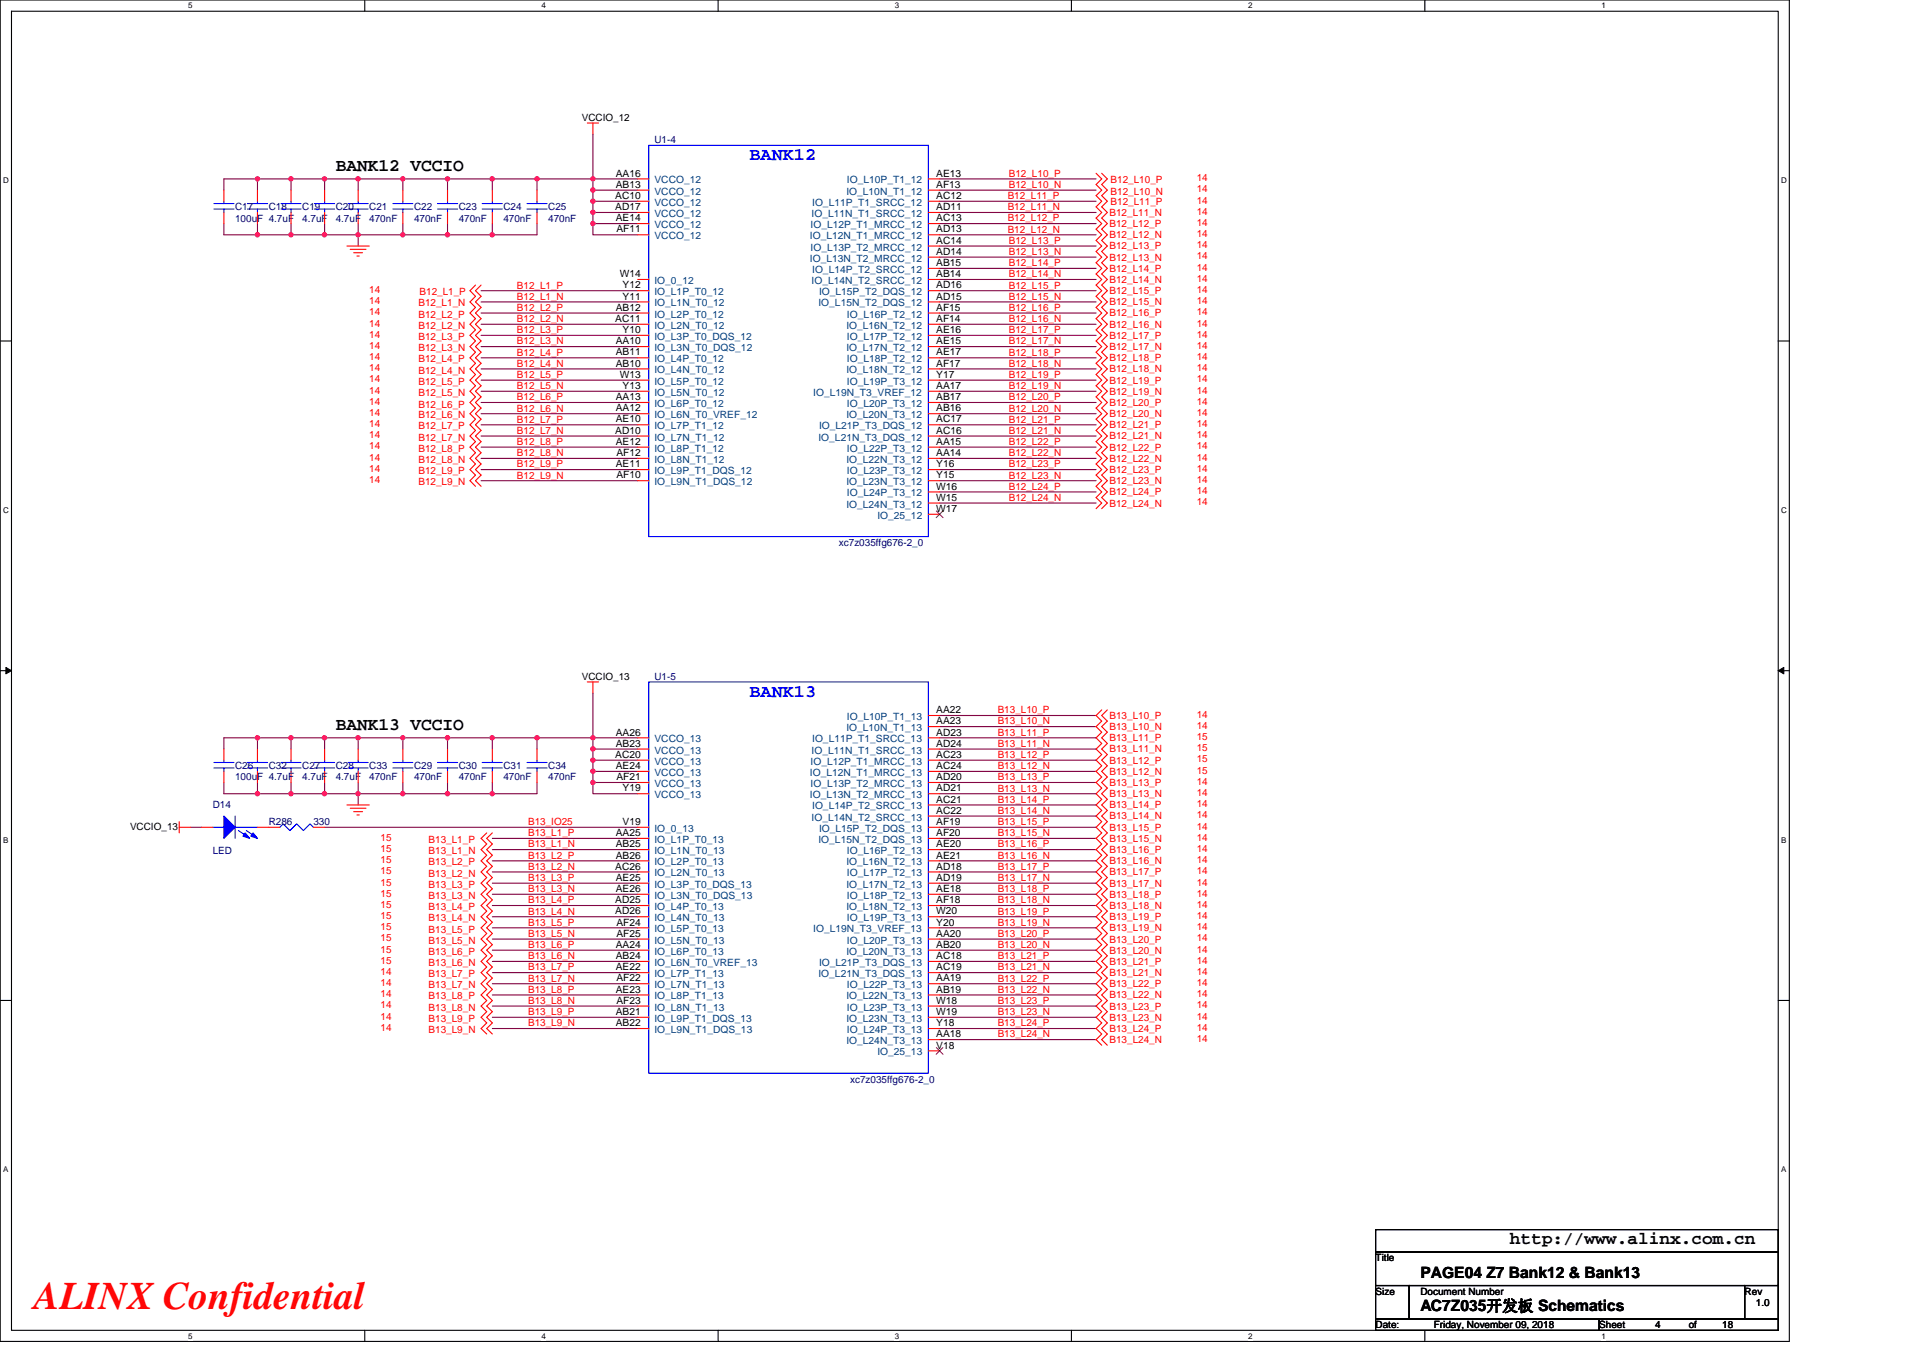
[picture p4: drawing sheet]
<svg xmlns="http://www.w3.org/2000/svg" width="297mm" height="210mm" viewBox="0 0 297 210" stroke-linecap="round" stroke-linejoin="round" font-family="sans-serif">
<defs><g id="words">
<text font-size="6" fill="#f00" x="5.2" y="202.3">ALINX Confidential</text>
<g font-size="2.8">
<text x="51.9" y="26.5">BANK12 VCCIO</text>
<text x="51.9" y="112.8">BANK13 VCCIO</text>
<text x="233.2" y="192.3">http://www.alinx.com.cn</text>
</g>
<g font-size="2.8" fill="#00f">
<text x="115.8" y="24.7">BANK12</text>
<text x="115.8" y="107.7">BANK13</text>
</g>
<g font-size="2.4">
<text x="219.4" y="197.4">PAGE04 Z7 Bank12 &amp; Bank13</text>
<text x="219.4" y="202.6">AC7Z035开发板 Schematics</text>
</g>
<g font-size="1.5">
<text x="89.9" y="18.7">VCCIO_12</text>
<text x="95.1" y="27.3">AA16</text>
<text x="95.1" y="29">AB13</text>
<text x="144.6" y="29">AF13</text>
<text x="144.6" y="27.3">AE13</text>
<text x="95" y="30.7">AC10</text>
<text x="95" y="32.5">AD17</text>
<text x="95.1" y="34.2">AE14</text>
<text x="95.2" y="35.9">AF11</text>
<text x="144.6" y="34.2">AC13</text>
<text x="144.6" y="30.7">AC12</text>
<text x="144.6" y="32.5">AD11</text>
<text x="144.6" y="35.9">AD13</text>
<text x="144.6" y="37.7">AC14</text>
<text x="144.6" y="41.1">AB15</text>
<text x="144.6" y="39.4">AD14</text>
<text x="95.7" y="42.8">W14</text>
<text x="96.2" y="44.6">Y12</text>
<text x="96.2" y="46.3">Y11</text>
<text x="144.6" y="42.8">AB14</text>
<text x="144.6" y="44.6">AD16</text>
<text x="144.6" y="46.3">AD15</text>
<text x="95" y="49.7">AC11</text>
<text x="95.1" y="48">AB12</text>
<text x="95.1" y="53.2">AA10</text>
<text x="96.2" y="51.5">Y10</text>
<text x="144.6" y="49.7">AF14</text>
<text x="144.6" y="53.2">AE15</text>
<text x="144.6" y="48">AF15</text>
<text x="144.6" y="51.5">AE16</text>
<text x="95.1" y="54.9">AB11</text>
<text x="95.1" y="56.6">AB10</text>
<text x="95.7" y="58.4">W13</text>
<text x="144.6" y="56.6">AF17</text>
<text x="144.6" y="54.9">AE17</text>
<text x="144.6" y="58.4">Y17</text>
<text x="95.1" y="61.8">AA13</text>
<text x="95.1" y="63.6">AA12</text>
<text x="95.1" y="65.3">AE10</text>
<text x="96.2" y="60.1">Y13</text>
<text x="144.6" y="63.6">AB16</text>
<text x="144.6" y="60.1">AA17</text>
<text x="144.6" y="61.8">AB17</text>
<text x="144.6" y="65.3">AC17</text>
<text x="95" y="67">AD10</text>
<text x="95.1" y="68.7">AE12</text>
<text x="95.2" y="70.5">AF12</text>
<text x="144.6" y="70.5">AA14</text>
<text x="144.6" y="68.7">AA15</text>
<text x="144.6" y="67">AC16</text>
<text x="95.1" y="72.2">AE11</text>
<text x="95.2" y="73.9">AF10</text>
<text x="144.6" y="73.9">Y15</text>
<text x="144.6" y="77.4">W15</text>
<text x="144.6" y="72.2">Y16</text>
<text x="144.6" y="75.6">W16</text>
<text x="144.6" y="79.1">W17</text>
<text x="89.9" y="105">VCCIO_13</text>
<text x="95.1" y="113.6">AA26</text>
<text x="144.6" y="113.6">AD23</text>
<text x="144.6" y="111.9">AA23</text>
<text x="144.6" y="110.2">AA22</text>
<text x="95" y="117.1">AC20</text>
<text x="95.1" y="115.4">AB23</text>
<text x="95.1" y="118.8">AE24</text>
<text x="144.6" y="117.1">AC23</text>
<text x="144.6" y="115.4">AD24</text>
<text x="144.6" y="118.8">AC24</text>
<text x="95.2" y="120.5">AF21</text>
<text x="96.2" y="122.3">Y19</text>
<text x="144.6" y="120.5">AD20</text>
<text x="144.6" y="124">AC21</text>
<text x="144.6" y="125.7">AC22</text>
<text x="144.6" y="122.3">AD21</text>
<text x="20.1" y="128.2">VCCIO_13</text>
<text x="95.1" y="129.2">AA25</text>
<text x="95.1" y="130.9">AB25</text>
<text x="96.2" y="127.5">V19</text>
<text x="144.6" y="130.9">AE20</text>
<text x="144.6" y="127.5">AF19</text>
<text x="144.6" y="129.2">AF20</text>
<text x="95" y="134.4">AC26</text>
<text x="95.1" y="132.7">AB26</text>
<text x="95.1" y="136.1">AE25</text>
<text x="95.1" y="137.8">AE26</text>
<text x="144.6" y="132.7">AE21</text>
<text x="144.6" y="136.1">AD19</text>
<text x="144.6" y="134.4">AD18</text>
<text x="144.6" y="137.8">AE18</text>
<text x="95" y="139.6">AD25</text>
<text x="95" y="141.3">AD26</text>
<text x="95.2" y="143">AF24</text>
<text x="144.6" y="139.6">AF18</text>
<text x="144.6" y="141.3">W20</text>
<text x="144.6" y="143">Y20</text>
<text x="95.1" y="146.5">AA24</text>
<text x="95.1" y="148.2">AB24</text>
<text x="95.1" y="149.9">AE22</text>
<text x="95.2" y="144.7">AF25</text>
<text x="144.6" y="146.5">AB20</text>
<text x="144.6" y="144.7">AA20</text>
<text x="144.6" y="148.2">AC18</text>
<text x="144.6" y="149.9">AC19</text>
<text x="95.1" y="153.4">AE23</text>
<text x="95.2" y="151.6">AF22</text>
<text x="95.2" y="155.1">AF23</text>
<text x="144.6" y="153.4">AB19</text>
<text x="144.6" y="151.6">AA19</text>
<text x="144.6" y="155.1">W18</text>
<text x="95.1" y="156.8">AB21</text>
<text x="95.1" y="158.6">AB22</text>
<text x="144.6" y="156.8">W19</text>
<text x="144.6" y="160.3">AA18</text>
<text x="144.6" y="158.6">Y18</text>
<text x="144.6" y="162">V18</text>
<text x="212.5" y="194.9">Title</text>
<text x="212.5" y="200">Size</text>
<text x="219.4" y="200">Document Number</text>
<text x="269.5" y="200">Rev</text>
<text x="271.2" y="201.8">1.0</text>
<text x="212.5" y="205.2">Date:</text>
<text x="221.5" y="205.2">Friday, November 09, 2018</text>
<text x="247" y="205.2">Sheet</text>
<text x="255.7" y="205.2">4</text>
<text x="260.9" y="205.2">of</text>
<text x="266" y="205.2">18</text>
</g>
<g font-size="1.5" fill="#000080">
<text x="101.1" y="22.1">U1-4</text>
<text x="36.3" y="32.5">C17</text>
<text x="36.3" y="34.2">100uF 4.7uF</text>
<text x="41.5" y="32.5">C18</text>
<text x="46.7" y="32.5">C19</text>
<text x="46.7" y="34.2">4.7uF</text>
<text x="51.9" y="32.5">C20</text>
<text x="51.9" y="34.2">4.7uF</text>
<text x="57" y="32.5">C21</text>
<text x="57" y="34.2">470nF</text>
<text x="64" y="32.5">C22</text>
<text x="64" y="34.2">470nF</text>
<text x="70.9" y="32.5">C23</text>
<text x="70.9" y="34.2">470nF</text>
<text x="77.8" y="32.5">C24</text>
<text x="77.8" y="34.2">470nF</text>
<text x="84.7" y="32.5">C25</text>
<text x="84.7" y="34.2">470nF</text>
<text x="129.6" y="84.3">xc7z035ffg676-2_0</text>
<text x="101.1" y="105">U1-5</text>
<text x="36.3" y="118.9">C26</text>
<text x="41.5" y="118.9">C32</text>
<text x="46.7" y="118.9">C27</text>
<text x="51.9" y="118.9">C28</text>
<text x="57" y="118.9">C33</text>
<text x="64" y="118.9">C29</text>
<text x="70.9" y="118.9">C30</text>
<text x="77.8" y="118.9">C31</text>
<text x="84.7" y="118.9">C34</text>
<text x="32.9" y="124.9">D14</text>
<text x="36.3" y="120.6">100uF 4.7uF</text>
<text x="46.7" y="120.6">4.7uF</text>
<text x="51.9" y="120.6">4.7uF</text>
<text x="57" y="120.6">470nF</text>
<text x="64" y="120.6">470nF</text>
<text x="70.9" y="120.6">470nF</text>
<text x="77.8" y="120.6">470nF</text>
<text x="84.7" y="120.6">470nF</text>
<text x="32.9" y="132">LED</text>
<text x="41.5" y="127.5">R286</text>
<text x="48.4" y="127.5">330</text>
<text x="131.3" y="167.4">xc7z035ffg676-2_0</text>
</g>
<g font-size="1.5" fill="#004080">
<text x="101.1" y="28.3">VCCO_12</text>
<text x="130.8" y="28.3">IO_L10P_T1_12</text>
<text x="101.1" y="30.1">VCCO_12</text>
<text x="101.1" y="31.8">VCCO_12</text>
<text x="101.1" y="33.5">VCCO_12</text>
<text x="101.1" y="35.2">VCCO_12</text>
<text x="125.2" y="35.2">IO_L12P_T1_MRCC_12</text>
<text x="125.4" y="33.5">IO_L11N_T1_SRCC_12</text>
<text x="125.5" y="31.8">IO_L11P_T1_SRCC_12</text>
<text x="130.7" y="30.1">IO_L10N_T1_12</text>
<text x="101.1" y="37">VCCO_12</text>
<text x="125.1" y="37">IO_L12N_T1_MRCC_12</text>
<text x="125.1" y="40.4">IO_L13N_T2_MRCC_12</text>
<text x="125.2" y="38.7">IO_L13P_T2_MRCC_12</text>
<text x="101.1" y="43.9">IO_0_12</text>
<text x="101.1" y="45.6">IO_L1P_T0_12</text>
<text x="101.1" y="47.3">IO_L1N_T0_12</text>
<text x="125.4" y="43.9">IO_L14N_T2_SRCC_12</text>
<text x="125.5" y="42.2">IO_L14P_T2_SRCC_12</text>
<text x="126.4" y="47.3">IO_L15N_T2_DQS_12</text>
<text x="126.5" y="45.6">IO_L15P_T2_DQS_12</text>
<text x="101.1" y="49.1">IO_L2P_T0_12</text>
<text x="101.1" y="50.8">IO_L2N_T0_12</text>
<text x="101.1" y="52.5">IO_L3P_T0_DQS_12</text>
<text x="130.7" y="50.8">IO_L16N_T2_12</text>
<text x="130.8" y="49.1">IO_L16P_T2_12</text>
<text x="130.8" y="52.5">IO_L17P_T2_12</text>
<text x="101.1" y="54.3">IO_L3N_T0_DQS_12</text>
<text x="101.1" y="56">IO_L4P_T0_12</text>
<text x="101.1" y="57.7">IO_L4N_T0_12</text>
<text x="101.1" y="59.4">IO_L5P_T0_12</text>
<text x="130.7" y="54.3">IO_L17N_T2_12</text>
<text x="130.7" y="57.7">IO_L18N_T2_12</text>
<text x="130.8" y="56">IO_L18P_T2_12</text>
<text x="130.8" y="59.4">IO_L19P_T3_12</text>
<text x="101.1" y="61.2">IO_L5N_T0_12</text>
<text x="101.1" y="62.9">IO_L6P_T0_12</text>
<text x="101.1" y="64.6">IO_L6N_T0_VREF_12</text>
<text x="125.6" y="61.2">IO_L19N_T3_VREF_12</text>
<text x="130.7" y="64.6">IO_L20N_T3_12</text>
<text x="130.8" y="62.9">IO_L20P_T3_12</text>
<text x="101.1" y="66.3">IO_L7P_T1_12</text>
<text x="101.1" y="68.1">IO_L7N_T1_12</text>
<text x="101.1" y="69.8">IO_L8P_T1_12</text>
<text x="101.1" y="71.5">IO_L8N_T1_12</text>
<text x="126.4" y="68.1">IO_L21N_T3_DQS_12</text>
<text x="126.5" y="66.3">IO_L21P_T3_DQS_12</text>
<text x="130.7" y="71.5">IO_L22N_T3_12</text>
<text x="130.8" y="69.8">IO_L22P_T3_12</text>
<text x="101.1" y="73.3">IO_L9P_T1_DQS_12</text>
<text x="101.1" y="75">IO_L9N_T1_DQS_12</text>
<text x="130.7" y="75">IO_L23N_T3_12</text>
<text x="130.8" y="73.3">IO_L23P_T3_12</text>
<text x="130.8" y="76.7">IO_L24P_T3_12</text>
<text x="130.7" y="78.4">IO_L24N_T3_12</text>
<text x="135.5" y="80.2">IO_25_12</text>
<text x="130.7" y="113">IO_L10N_T1_13</text>
<text x="130.8" y="111.3">IO_L10P_T1_13</text>
<text x="101.1" y="114.7">VCCO_13</text>
<text x="101.1" y="116.4">VCCO_13</text>
<text x="101.1" y="118.2">VCCO_13</text>
<text x="101.1" y="119.9">VCCO_13</text>
<text x="125.1" y="119.9">IO_L12N_T1_MRCC_13</text>
<text x="125.2" y="118.2">IO_L12P_T1_MRCC_13</text>
<text x="125.4" y="116.4">IO_L11N_T1_SRCC_13</text>
<text x="125.5" y="114.7">IO_L11P_T1_SRCC_13</text>
<text x="101.1" y="121.6">VCCO_13</text>
<text x="101.1" y="123.3">VCCO_13</text>
<text x="125.1" y="123.3">IO_L13N_T2_MRCC_13</text>
<text x="125.2" y="121.6">IO_L13P_T2_MRCC_13</text>
<text x="125.5" y="125.1">IO_L14P_T2_SRCC_13</text>
<text x="101.1" y="128.5">IO_0_13</text>
<text x="101.1" y="130.2">IO_L1P_T0_13</text>
<text x="101.1" y="132">IO_L1N_T0_13</text>
<text x="125.4" y="126.8">IO_L14N_T2_SRCC_13</text>
<text x="126.4" y="130.2">IO_L15N_T2_DQS_13</text>
<text x="126.5" y="128.5">IO_L15P_T2_DQS_13</text>
<text x="130.8" y="132">IO_L16P_T2_13</text>
<text x="101.1" y="133.7">IO_L2P_T0_13</text>
<text x="101.1" y="135.4">IO_L2N_T0_13</text>
<text x="101.1" y="137.2">IO_L3P_T0_DQS_13</text>
<text x="130.7" y="133.7">IO_L16N_T2_13</text>
<text x="130.7" y="137.2">IO_L17N_T2_13</text>
<text x="130.8" y="135.4">IO_L17P_T2_13</text>
<text x="101.1" y="138.9">IO_L3N_T0_DQS_13</text>
<text x="101.1" y="140.6">IO_L4P_T0_13</text>
<text x="101.1" y="142.3">IO_L4N_T0_13</text>
<text x="130.7" y="140.6">IO_L18N_T2_13</text>
<text x="130.8" y="138.9">IO_L18P_T2_13</text>
<text x="130.8" y="142.3">IO_L19P_T3_13</text>
<text x="101.1" y="144.1">IO_L5P_T0_13</text>
<text x="101.1" y="145.8">IO_L5N_T0_13</text>
<text x="101.1" y="147.5">IO_L6P_T0_13</text>
<text x="101.1" y="149.2">IO_L6N_T0_VREF_13</text>
<text x="125.6" y="144.1">IO_L19N_T3_VREF_13</text>
<text x="126.5" y="149.2">IO_L21P_T3_DQS_13</text>
<text x="130.7" y="147.5">IO_L20N_T3_13</text>
<text x="130.8" y="145.8">IO_L20P_T3_13</text>
<text x="101.1" y="151">IO_L7P_T1_13</text>
<text x="101.1" y="152.7">IO_L7N_T1_13</text>
<text x="101.1" y="154.4">IO_L8P_T1_13</text>
<text x="126.4" y="151">IO_L21N_T3_DQS_13</text>
<text x="130.7" y="154.4">IO_L22N_T3_13</text>
<text x="130.8" y="152.7">IO_L22P_T3_13</text>
<text x="101.1" y="156.1">IO_L8N_T1_13</text>
<text x="101.1" y="157.9">IO_L9P_T1_DQS_13</text>
<text x="101.1" y="159.6">IO_L9N_T1_DQS_13</text>
<text x="130.7" y="157.9">IO_L23N_T3_13</text>
<text x="130.7" y="161.3">IO_L24N_T3_13</text>
<text x="130.8" y="156.1">IO_L23P_T3_13</text>
<text x="130.8" y="159.6">IO_L24P_T3_13</text>
<text x="135.5" y="163.1">IO_25_13</text>
</g>
<g font-size="1.5" fill="#f00">
<text x="155.8" y="27.3">B12_L10_P</text>
<text x="155.8" y="29">B12_L10_N</text>
<text x="171.6" y="28.3">B12_L10_P</text>
<text x="184.9" y="28">14</text>
<text x="184.9" y="29.7">14</text>
<text x="155.7" y="30.8">B12_L11_P</text>
<text x="155.7" y="32.5">B12_L11_N</text>
<text x="155.7" y="34.2">B12_L12_P</text>
<text x="155.7" y="35.9">B12_L12_N</text>
<text x="171.4" y="33.4">B12_L11_N</text>
<text x="171.4" y="35.1">B12_L12_P</text>
<text x="171.6" y="30.1">B12_L10_N</text>
<text x="171.6" y="31.6">B12_L11_P</text>
<text x="184.9" y="31.5">14</text>
<text x="184.9" y="33.2">14</text>
<text x="184.9" y="34.9">14</text>
<text x="155.8" y="37.7">B12_L13_P</text>
<text x="155.8" y="39.4">B12_L13_N</text>
<text x="155.8" y="41.1">B12_L14_P</text>
<text x="171.4" y="36.8">B12_L12_N</text>
<text x="171.4" y="38.5">B12_L13_P</text>
<text x="171.4" y="40.3">B12_L13_N</text>
<text x="171.4" y="42">B12_L14_P</text>
<text x="184.9" y="36.6">14</text>
<text x="184.9" y="38.4">14</text>
<text x="184.9" y="40.1">14</text>
<text x="184.9" y="41.8">14</text>
<text x="57" y="47">14</text>
<text x="57" y="45.3">14</text>
<text x="64.6" y="47.3">B12_L1_N</text>
<text x="64.8" y="45.6">B12_L1_P</text>
<text x="79.8" y="44.6">B12_L1_P</text>
<text x="79.8" y="46.3">B12_L1_N</text>
<text x="155.8" y="42.8">B12_L14_N</text>
<text x="155.8" y="44.6">B12_L15_P</text>
<text x="155.8" y="46.3">B12_L15_N</text>
<text x="171.4" y="43.7">B12_L14_N</text>
<text x="171.4" y="45.4">B12_L15_P</text>
<text x="171.4" y="47.2">B12_L15_N</text>
<text x="184.9" y="43.5">14</text>
<text x="184.9" y="45.3">14</text>
<text x="184.9" y="47">14</text>
<text x="57" y="48.7">14</text>
<text x="57" y="50.5">14</text>
<text x="57" y="52.2">14</text>
<text x="57" y="53.9">14</text>
<text x="64.6" y="49.1">B12_L2_P</text>
<text x="64.6" y="50.8">B12_L2_N</text>
<text x="64.6" y="52.5">B12_L3_P</text>
<text x="79.8" y="48">B12_L2_P</text>
<text x="79.8" y="49.8">B12_L2_N</text>
<text x="79.8" y="51.5">B12_L3_P</text>
<text x="79.8" y="53.2">B12_L3_N</text>
<text x="155.8" y="48">B12_L16_P</text>
<text x="155.8" y="49.8">B12_L16_N</text>
<text x="155.8" y="51.5">B12_L17_P</text>
<text x="155.8" y="53.2">B12_L17_N</text>
<text x="171.4" y="48.9">B12_L16_P</text>
<text x="171.4" y="50.6">B12_L16_N</text>
<text x="171.4" y="52.4">B12_L17_P</text>
<text x="184.9" y="48.7">14</text>
<text x="184.9" y="50.5">14</text>
<text x="184.9" y="52.2">14</text>
<text x="184.9" y="53.9">14</text>
<text x="57" y="55.6">14</text>
<text x="57" y="57.4">14</text>
<text x="57" y="59.1">14</text>
<text x="64.6" y="54.3">B12_L3_N</text>
<text x="64.6" y="56">B12_L4_P</text>
<text x="64.6" y="57.7">B12_L4_N</text>
<text x="64.6" y="59.4">B12_L5_P</text>
<text x="79.8" y="54.9">B12_L4_P</text>
<text x="79.8" y="56.7">B12_L4_N</text>
<text x="79.8" y="58.4">B12_L5_P</text>
<text x="155.8" y="54.9">B12_L18_P</text>
<text x="155.8" y="56.7">B12_L18_N</text>
<text x="155.8" y="58.4">B12_L19_P</text>
<text x="171.4" y="54.1">B12_L17_N</text>
<text x="171.4" y="55.8">B12_L18_P</text>
<text x="171.4" y="57.5">B12_L18_N</text>
<text x="171.4" y="59.3">B12_L19_P</text>
<text x="184.9" y="55.6">14</text>
<text x="184.9" y="57.4">14</text>
<text x="184.9" y="59.1">14</text>
<text x="57" y="60.8">14</text>
<text x="57" y="62.5">14</text>
<text x="57" y="64.3">14</text>
<text x="57" y="66">14</text>
<text x="64.6" y="61.2">B12_L5_N</text>
<text x="64.6" y="63.1">B12_L6_P</text>
<text x="64.6" y="64.6">B12_L6_N</text>
<text x="79.8" y="60.1">B12_L5_N</text>
<text x="79.8" y="61.8">B12_L6_P</text>
<text x="79.8" y="63.6">B12_L6_N</text>
<text x="79.8" y="65.3">B12_L7_P</text>
<text x="155.8" y="60.1">B12_L19_N</text>
<text x="155.8" y="61.8">B12_L20_P</text>
<text x="155.8" y="63.6">B12_L20_N</text>
<text x="155.8" y="65.3">B12_L21_P</text>
<text x="171.4" y="61">B12_L19_N</text>
<text x="171.4" y="62.7">B12_L20_P</text>
<text x="171.4" y="64.5">B12_L20_N</text>
<text x="184.9" y="60.8">14</text>
<text x="184.9" y="62.5">14</text>
<text x="184.9" y="64.3">14</text>
<text x="184.9" y="66">14</text>
<text x="57" y="67.7">14</text>
<text x="57" y="69.4">14</text>
<text x="57" y="71.2">14</text>
<text x="64.6" y="66.4">B12_L7_P</text>
<text x="64.6" y="68.1">B12_L7_N</text>
<text x="64.6" y="69.8">B12_L8_P</text>
<text x="64.6" y="71.5">B12_L8_N</text>
<text x="79.8" y="67">B12_L7_N</text>
<text x="79.8" y="68.7">B12_L8_P</text>
<text x="79.8" y="70.5">B12_L8_N</text>
<text x="155.8" y="67">B12_L21_N</text>
<text x="155.8" y="68.7">B12_L22_P</text>
<text x="155.8" y="70.5">B12_L22_N</text>
<text x="171.4" y="66.2">B12_L21_P</text>
<text x="171.4" y="67.9">B12_L21_N</text>
<text x="171.4" y="69.6">B12_L22_P</text>
<text x="171.4" y="71.4">B12_L22_N</text>
<text x="184.9" y="67.7">14</text>
<text x="184.9" y="69.4">14</text>
<text x="184.9" y="71.2">14</text>
<text x="57" y="72.9">14</text>
<text x="57" y="74.6">14</text>
<text x="64.6" y="73.3">B12_L9_P</text>
<text x="64.6" y="75">B12_L9_N</text>
<text x="79.8" y="72.2">B12_L9_P</text>
<text x="79.8" y="73.9">B12_L9_N</text>
<text x="155.8" y="72.2">B12_L23_P</text>
<text x="155.8" y="73.9">B12_L23_N</text>
<text x="155.8" y="75.7">B12_L24_P</text>
<text x="155.8" y="77.4">B12_L24_N</text>
<text x="171.4" y="73.1">B12_L23_P</text>
<text x="171.4" y="74.8">B12_L23_N</text>
<text x="171.4" y="76.5">B12_L24_P</text>
<text x="184.9" y="72.9">14</text>
<text x="184.9" y="74.6">14</text>
<text x="184.9" y="76.4">14</text>
<text x="171.4" y="78.3">B12_L24_N</text>
<text x="184.9" y="78.1">14</text>
<text x="154.1" y="110.2">B13_L10_P</text>
<text x="154.1" y="111.9">B13_L10_N</text>
<text x="154.1" y="113.7">B13_L11_P</text>
<text x="171.4" y="111.1">B13_L10_P</text>
<text x="171.4" y="112.8">B13_L10_N</text>
<text x="184.9" y="110.9">14</text>
<text x="184.9" y="112.6">14</text>
<text x="154.1" y="115.4">B13_L11_N</text>
<text x="154.1" y="118.9">B13_L12_N</text>
<text x="154.1" y="117.1">B13_L12_P</text>
<text x="171.4" y="114.5">B13_L11_P</text>
<text x="171.4" y="116.3">B13_L11_N</text>
<text x="171.4" y="119.7">B13_L12_N</text>
<text x="171.4" y="118">B13_L12_P</text>
<text x="184.9" y="114.4">15</text>
<text x="184.9" y="116.1">15</text>
<text x="184.9" y="119.5">15</text>
<text x="184.9" y="117.8">15</text>
<text x="154.1" y="120.6">B13_L13_P</text>
<text x="154.1" y="122.3">B13_L13_N</text>
<text x="154.1" y="124">B13_L14_P</text>
<text x="154.1" y="125.8">B13_L14_N</text>
<text x="171.4" y="121.5">B13_L13_P</text>
<text x="171.4" y="123.2">B13_L13_N</text>
<text x="171.4" y="124.9">B13_L14_P</text>
<text x="184.9" y="121.3">14</text>
<text x="184.9" y="123">14</text>
<text x="184.9" y="124.7">14</text>
<text x="58.8" y="129.9">15</text>
<text x="58.8" y="131.6">15</text>
<text x="66.2" y="130.3">B13_L1_P</text>
<text x="66.2" y="132">B13_L1_N</text>
<text x="81.6" y="127.5">B13_IO25</text>
<text x="81.6" y="129.2">B13_L1_P</text>
<text x="81.6" y="130.9">B13_L1_N</text>
<text x="154.1" y="127.5">B13_L15_P</text>
<text x="154.1" y="129.2">B13_L15_N</text>
<text x="154.1" y="130.9">B13_L16_P</text>
<text x="171.4" y="126.6">B13_L14_N</text>
<text x="171.4" y="128.4">B13_L15_P</text>
<text x="171.4" y="130.1">B13_L15_N</text>
<text x="171.4" y="131.8">B13_L16_P</text>
<text x="184.9" y="126.4">14</text>
<text x="184.9" y="128.2">14</text>
<text x="184.9" y="129.9">14</text>
<text x="184.9" y="131.6">14</text>
<text x="58.8" y="133.4">15</text>
<text x="58.8" y="135.1">15</text>
<text x="58.8" y="136.8">15</text>
<text x="66.2" y="133.7">B13_L2_P</text>
<text x="66.2" y="135.4">B13_L2_N</text>
<text x="66.2" y="137.2">B13_L3_P</text>
<text x="81.6" y="132.7">B13_L2_P</text>
<text x="81.6" y="134.4">B13_L2_N</text>
<text x="81.6" y="136.1">B13_L3_P</text>
<text x="81.6" y="137.8">B13_L3_N</text>
<text x="154.1" y="132.7">B13_L16_N</text>
<text x="154.1" y="134.4">B13_L17_P</text>
<text x="154.1" y="136.1">B13_L17_N</text>
<text x="154.1" y="137.8">B13_L18_P</text>
<text x="171.4" y="133.5">B13_L16_N</text>
<text x="171.4" y="135.3">B13_L17_P</text>
<text x="171.4" y="137">B13_L17_N</text>
<text x="184.9" y="133.4">14</text>
<text x="184.9" y="135.1">14</text>
<text x="184.9" y="136.8">14</text>
<text x="58.8" y="138.5">15</text>
<text x="58.8" y="140.3">15</text>
<text x="58.8" y="142">15</text>
<text x="58.8" y="143.7">15</text>
<text x="66.2" y="138.9">B13_L3_N</text>
<text x="66.2" y="140.6">B13_L4_P</text>
<text x="66.2" y="142.3">B13_L4_N</text>
<text x="81.6" y="139.6">B13_L4_P</text>
<text x="81.6" y="141.3">B13_L4_N</text>
<text x="81.6" y="143">B13_L5_P</text>
<text x="154.1" y="139.6">B13_L18_N</text>
<text x="154.1" y="141.3">B13_L19_P</text>
<text x="154.1" y="143">B13_L19_N</text>
<text x="171.4" y="138.7">B13_L18_P</text>
<text x="171.4" y="140.4">B13_L18_N</text>
<text x="171.4" y="142.2">B13_L19_P</text>
<text x="171.4" y="143.9">B13_L19_N</text>
<text x="184.9" y="138.5">14</text>
<text x="184.9" y="140.3">14</text>
<text x="184.9" y="142">14</text>
<text x="184.9" y="143.7">14</text>
<text x="58.8" y="145.5">15</text>
<text x="58.8" y="147.2">15</text>
<text x="58.8" y="148.9">15</text>
<text x="66.2" y="144.1">B13_L5_P</text>
<text x="66.2" y="145.8">B13_L5_N</text>
<text x="66.2" y="147.5">B13_L6_P</text>
<text x="66.2" y="149.2">B13_L6_N</text>
<text x="81.6" y="144.8">B13_L5_N</text>
<text x="81.6" y="146.5">B13_L6_P</text>
<text x="81.6" y="148.2">B13_L6_N</text>
<text x="81.6" y="149.9">B13_L7_P</text>
<text x="154.1" y="144.8">B13_L20_P</text>
<text x="154.1" y="146.5">B13_L20_N</text>
<text x="154.1" y="148.2">B13_L21_P</text>
<text x="154.1" y="149.9">B13_L21_N</text>
<text x="171.4" y="145.6">B13_L20_P</text>
<text x="171.4" y="147.4">B13_L20_N</text>
<text x="171.4" y="149.1">B13_L21_P</text>
<text x="184.9" y="145.5">14</text>
<text x="184.9" y="147.2">14</text>
<text x="184.9" y="148.9">14</text>
<text x="58.8" y="150.6">14</text>
<text x="58.8" y="152.4">14</text>
<text x="58.8" y="154.1">14</text>
<text x="58.8" y="155.8">14</text>
<text x="66.2" y="151">B13_L7_P</text>
<text x="66.2" y="152.7">B13_L7_N</text>
<text x="66.2" y="154.4">B13_L8_P</text>
<text x="81.6" y="151.7">B13_L7_N</text>
<text x="81.6" y="153.4">B13_L8_P</text>
<text x="81.6" y="155.1">B13_L8_N</text>
<text x="154.1" y="151.7">B13_L22_P</text>
<text x="154.1" y="153.4">B13_L22_N</text>
<text x="154.1" y="155.1">B13_L23_P</text>
<text x="171.4" y="150.8">B13_L21_N</text>
<text x="171.4" y="152.5">B13_L22_P</text>
<text x="171.4" y="154.3">B13_L22_N</text>
<text x="171.4" y="156">B13_L23_P</text>
<text x="184.9" y="150.6">14</text>
<text x="184.9" y="152.4">14</text>
<text x="184.9" y="154.1">14</text>
<text x="184.9" y="155.8">14</text>
<text x="58.8" y="157.5">14</text>
<text x="58.8" y="159.3">14</text>
<text x="66.2" y="156.2">B13_L8_N</text>
<text x="66.2" y="157.9">B13_L9_P</text>
<text x="66.2" y="159.6">B13_L9_N</text>
<text x="81.6" y="156.8">B13_L9_P</text>
<text x="81.6" y="158.6">B13_L9_N</text>
<text x="154.1" y="156.8">B13_L23_N</text>
<text x="154.1" y="158.6">B13_L24_P</text>
<text x="154.1" y="160.3">B13_L24_N</text>
<text x="171.4" y="157.7">B13_L23_N</text>
<text x="171.4" y="159.4">B13_L24_P</text>
<text x="171.4" y="161.2">B13_L24_N</text>
<text x="184.9" y="157.5">14</text>
<text x="184.9" y="159.3">14</text>
<text x="184.9" y="161">14</text>
</g>
<g font-size="1.2">
<text x="29.1" y="1.3">5</text>
<text x="83.6" y="1.3">4</text>
<text x="138.2" y="1.3">3</text>
<text x="192.8" y="1.3">2</text>
<text x="247.4" y="1.3">1</text>
<text x=".5" y="28.3">D</text>
<text x="275.1" y="28.3">D</text>
<text x=".5" y="79.2">C</text>
<text x="275.1" y="79.2">C</text>
<text x=".5" y="130.2">B</text>
<text x="275.1" y="130.2">B</text>
<text x=".5" y="181.1">A</text>
<text x="275.1" y="181.1">A</text>
<text x="29.1" y="206.8">5</text>
<text x="83.6" y="206.8">4</text>
<text x="138.2" y="206.8">3</text>
<text x="192.8" y="206.8">2</text>
<text x="247.4" y="206.8">1</text>
</g>
</g></defs>
<path d="M0 0h276.4v207.3h-276.4zM1.8 1.7h272.9v203.8h-272.9z" fill="none" stroke="#000" stroke-width=".17"/>
<g fill="#fff">
<path d="M29.1 .2h.6v1.4h-.6z"/>
<path d="M29.1 205.7h.6v1.4h-.6z"/>
</g>
<path d="M56.3 0v1.7M56.3 205.5v1.8" fill="none" stroke="#000" stroke-width=".17"/>
<g fill="#fff">
<path d="M83.6 .2h.7v1.4h-.7z"/>
<path d="M83.6 205.7h.7v1.4h-.7z"/>
</g>
<path d="M110.9 0v1.7M110.9 205.5v1.8" fill="none" stroke="#000" stroke-width=".17"/>
<g fill="#fff">
<path d="M138.2 .2h.7v1.4h-.7z"/>
<path d="M138.2 205.7h.7v1.4h-.7z"/>
</g>
<path d="M165.5 0v1.7M165.5 205.5v1.8" fill="none" stroke="#000" stroke-width=".17"/>
<g fill="#fff">
<path d="M192.8 .2h.6v1.4h-.6z"/>
<path d="M192.8 205.7h.6v1.4h-.6z"/>
</g>
<path d="M220.1 0v1.7M220.1 205.5v1.8" fill="none" stroke="#000" stroke-width=".17"/>
<g fill="#fff">
<path d="M247.4 .2h.6v1.4h-.6z"/>
<path d="M247.4 205.7h.6v1.4h-.6z"/>
<path d="M.5 27.2h.8v1.4h-.8z"/>
<path d="M275.1 27.2h.9v1.4h-.9z"/>
<path d="M.5 78.1h.8v1.4h-.8z"/>
<path d="M275.1 78.1h.9v1.4h-.9z"/>
</g>
<path d="M0 52.7h1.8M274.7 52.7h1.7" fill="none" stroke="#000" stroke-width=".17"/>
<g fill="#fff">
<path d="M.5 129.1h.8v1.4h-.8z"/>
<path d="M275.1 129.1h.8v1.4h-.8z"/>
</g>
<path d="M0 103.6h1.8M274.7 103.6h1.7" fill="none" stroke="#000" stroke-width=".17"/>
<path d="M.9 103.1l.9 .5-.9 .5zM274.7 103.6l.8-.5v1z" fill="#000" stroke="#000" stroke-width=".15"/>
<g fill="#fff">
<path d="M.5 180h.8v1.4h-.8z"/>
<path d="M275.1 180h.8v1.4h-.8z"/>
</g>
<path d="M0 154.6h1.8M274.7 154.6h1.7M212.5 190h62.2v3.5h-62.2zM212.5 193.5h62.2v5.1h-62.2zM212.5 198.6h5.2v5.2h-5.2zM217.7 198.6h51.8v5.2h-51.8zM269.5 198.6h5.2v5.2h-5.2zM212.5 203.8h34.5v1.7h-34.5zM247 203.8h27.7v1.7h-27.7z" fill="none" stroke="#000" stroke-width=".17"/>
<g fill="none" stroke="#800040" stroke-width=".17">
<path d="M34.6 34.5v1.8h5.2M39.8 34.5v1.8M39.8 27.6h5.2v1.8M39.8 36.3h5.2M39.8 27.6v1.8M39.8 27.6h-5.2v1.8M45 27.6h5.1v1.8M45 36.3h5.1M45 34.5v1.8M50.1 36.3h5.2M50.1 27.6h5.2M50.1 34.5v1.8"/>
<path d="M55.3 34.5v1.8M55.3 36.3h6.9M55.3 27.6h6.9M55.3 36.3v1.7M55.3 27.6v1.8M62.2 34.5v1.8M62.2 27.6h6.9M62.2 36.3h6.9M62.2 27.6v1.8M69.1 27.6h6.9v1.8M69.1 36.3h6.9M69.1 27.6v1.8"/>
<path d="M69.1 34.5v1.8M76 34.5v1.8M76 27.6h6.9v1.8M82.9 34.5v1.8h-6.9M82.9 27.6h8.7M91.6 32.8h6.9M91.6 29.4v1.7h6.9M91.6 29.4h6.9M91.6 27.6h6.9M91.6 32.8v1.7M91.6 31.1v1.7M91.6 27.6v1.8"/>
<path d="M91.6 20.7v6.9M91.6 34.5v1.8h6.9M91.6 34.5h6.9M145.1 38h24.2M145.1 39.7h24.2M145.1 27.6h24.2M145.1 29.4h24.2M145.1 31.1h24.2M145.1 32.8h24.2M145.1 34.5h24.2M145.1 36.3h24.2M74.3 44.9h24.2"/>
<path d="M74.3 46.7h24.2M74.3 48.4h24.2M74.3 50.1h24.2M74.3 51.8h24.2M74.3 53.6h24.2M74.3 55.3h24.2M74.3 57h24.2M74.3 58.7h24.2M145.1 48.4h24.2M145.1 50.1h24.2M145.1 41.5h24.2M145.1 43.2h24.2"/>
<path d="M145.1 44.9h24.2M145.1 46.7h24.2M145.1 51.8h24.2M145.1 53.6h24.2M145.1 55.3h24.2M145.1 57h24.2M145.1 58.7h24.2M74.3 60.5h24.2M74.3 62.2h24.2M74.3 63.9h24.2M74.3 65.6h24.2M74.3 67.4h24.2"/>
<path d="M74.3 69.1h24.2M74.3 70.8h24.2M74.3 72.6h24.2M74.3 74.3h24.2M145.1 60.5h24.2M145.1 62.2h24.2M145.1 63.9h24.2M145.1 65.6h24.2M145.1 67.4h24.2M145.1 69.1h24.2M145.1 70.8h24.2M145.1 72.6h24.2"/>
<path d="M145.1 74.3h24.2M145.1 76h24.2M145.1 77.7h24.2M39.8 114h5.2v1.7M39.8 114v1.7M39.8 114h-5.2v1.7M45 114h5.1v1.7M50.1 114h5.2M55.3 114h6.9M55.3 114v1.7M62.2 114h6.9M62.2 114v1.7"/>
<path d="M69.1 114h6.9v1.7M69.1 114v1.7M76 114h6.9v1.7M82.9 114h8.7M91.6 119.2h6.9M91.6 115.7v1.8h6.9M91.6 115.7h6.9M91.6 114h6.9M91.6 119.2v1.7M91.6 117.5v1.7M91.6 114v1.7M91.6 107.1v6.9"/>
<path d="M145.1 110.6h24.2M145.1 112.3h24.2M145.1 114h24.2M145.1 115.7h24.2M145.1 119.2h24.2M145.1 117.5h24.2M29.4 127.8h1.7M34.6 120.9v1.7h5.2M39.8 120.9v1.7M39.8 122.6h5.2M45 122.6h5.1M45 120.9v1.7"/>
<path d="M50.1 127.8h48.4M50.1 122.6h5.2M50.1 120.9v1.7M55.3 122.6v1.8M55.3 120.9v1.7M55.3 122.6h6.9M62.2 120.9v1.7M62.2 122.6h6.9M69.1 122.6h6.9M69.1 120.9v1.7M76 129.5h22.5M76 131.3h22.5"/>
<path d="M76 133h22.5M76 134.7h22.5M76 136.5h22.5M76 138.2h22.5M76 139.9h22.5M76 120.9v1.7M82.9 120.9v1.7h-6.9M91.6 120.9v1.7h6.9M91.6 120.9h6.9M145.1 120.9h24.2M145.1 122.6h24.2M145.1 124.4h24.2"/>
<path d="M145.1 126.1h24.2M145.1 127.8h24.2M145.1 129.5h24.2M145.1 131.3h24.2M145.1 133h24.2M145.1 134.7h24.2M145.1 136.5h24.2M145.1 138.2h24.2M145.1 139.9h24.2M76 141.6h22.5M76 143.4h22.5M76 145.1h22.5"/>
<path d="M76 146.8h22.5M76 148.5h22.5M76 150.3h22.5M76 152h22.5M76 153.7h22.5M76 155.4h22.5M76 157.2h22.5M76 158.9h22.5M145.1 141.6h24.2M145.1 143.4h24.2M145.1 145.1h24.2M145.1 146.8h24.2"/>
<path d="M145.1 148.5h24.2M145.1 150.3h24.2M145.1 152h24.2M145.1 153.7h24.2M145.1 155.4h24.2M145.1 157.2h24.2M145.1 158.9h24.2M145.1 160.6h24.2"/>
</g>
<g fill="#f0f" stroke="#f0f" stroke-width=".17">
<circle cx="91.6" cy="120.9" r=".34"/>
<circle cx="91.6" cy="119.2" r=".34"/>
<circle cx="91.6" cy="117.5" r=".34"/>
<circle cx="91.6" cy="115.7" r=".34"/>
<circle cx="91.6" cy="114" r=".33"/>
<circle cx="55.3" cy="122.6" r=".33"/>
<circle cx="83" cy="114" r=".33"/>
<circle cx="50.1" cy="122.6" r=".33"/>
<circle cx="62.2" cy="122.6" r=".33"/>
<circle cx="55.3" cy="114" r=".33"/>
<circle cx="50.1" cy="114" r=".33"/>
<circle cx="76" cy="114" r=".33"/>
<circle cx="69.1" cy="114" r=".33"/>
<circle cx="62.2" cy="114" r=".33"/>
<circle cx="69.1" cy="122.6" r=".33"/>
<circle cx="76" cy="122.6" r=".33"/>
<circle cx="44.9" cy="114" r=".33"/>
<circle cx="44.9" cy="122.6" r=".33"/>
<circle cx="39.8" cy="114" r=".33"/>
<circle cx="39.8" cy="122.6" r=".33"/>
<circle cx="55.3" cy="36.3" r=".33"/>
<circle cx="83" cy="27.6" r=".33"/>
<circle cx="50.1" cy="36.3" r=".33"/>
<circle cx="62.2" cy="36.3" r=".33"/>
<circle cx="55.3" cy="27.6" r=".33"/>
<circle cx="50.1" cy="27.6" r=".33"/>
<circle cx="76" cy="27.6" r=".33"/>
<circle cx="69.1" cy="27.6" r=".33"/>
<circle cx="62.2" cy="27.6" r=".33"/>
<circle cx="69.1" cy="36.3" r=".33"/>
<circle cx="76" cy="36.3" r=".33"/>
<circle cx="44.9" cy="27.6" r=".33"/>
<circle cx="44.9" cy="36.3" r=".33"/>
<circle cx="39.8" cy="27.6" r=".33"/>
<circle cx="39.8" cy="36.3" r=".33"/>
<circle cx="91.6" cy="34.5" r=".34"/>
<circle cx="91.6" cy="32.8" r=".34"/>
<circle cx="91.6" cy="31.1" r=".34"/>
<circle cx="91.6" cy="29.4" r=".34"/>
<circle cx="91.6" cy="27.6" r=".33"/>
</g>
<g fill="none" stroke="#f00" stroke-width=".17">
<path d="M90.7 19h1.8M91.6 19v1.7M34.6 29.4v1.7M34.6 32.8v1.7M39.8 29.4v1.7M39.8 32.8v1.7M45 29.4v1.7M45 32.8v1.7M50.1 29.4v1.7M50.1 32.8v1.7M53.6 38h3.4M54.1 38.5h2.4"/>
<path d="M54.6 39.1h1.4M55.1 39.6h.4M55.3 29.4v1.7M55.3 32.8v1.7M62.2 29.4v1.7M62.2 32.8v1.7M69.1 29.4v1.7M69.1 32.8v1.7M76 29.4v1.7M76 32.8v1.7M82.9 29.4v1.7M82.9 32.8v1.7"/>
<path d="M98.5 27.6h1.7M98.5 29.4h1.7M98.5 31.1h1.7M98.5 32.8h1.7M98.5 34.5h1.7M98.5 36.3h1.7M143.4 27.6h1.7M143.4 29.4h1.7M143.4 31.1h1.7M143.4 32.8h1.7M143.4 34.5h1.7M143.4 36.3h1.7"/>
<path d="M143.4 38h1.7M143.4 39.7h1.7M169.3 26.8l.9 .8-.9 .9 .9 .9-.9 .8 .9 .9-.9 .9 .9 .8-.9 .9 .9 .8-.9 .9 .9 .9-.9 .8 .9 .9-.9 .9 .9 .8-.9 .9 .9 .9-.9 .8 .9 .9-.9 .8 .9 .9-.9 .9 .9 .9-.9 .8 .9 .9-.9 .8 .9 .9-.9 .9 .9 .8-.9 .9 .9 .9-.9 .8 .9 .9-.9 .8 .9 .9-.9 .9 .9 .8-.9 .9 .9 .9-.9 .8 .9 .9-.9 .9 .9 .8-.9 .9 .9 .8-.9 .9 .9 .9-.9 .8 .9 .9-.9 .9 .9 .8-.9 .9 .9 .9-.9 .8 .9 .9-.9 .8 .9 .9-.9 .9 .9 .8-.9 .9M170.2 26.8l.8 .8-.8 .9 .8 .9-.8 .8 .8 .9-.8 .9 .8 .8-.8 .9 .8 .8-.8 .9 .8 .9-.8 .8 .8 .9-.8 .9 .8 .8-.8 .9 .8 .9-.8 .8 .8 .9-.8 .8 .8 .9-.8 .9 .8 .9-.8 .8 .8 .9-.8 .8 .8 .9-.8 .9 .8 .8-.8 .9 .8 .9-.8 .8 .8 .9-.8 .8 .8 .9-.8 .9 .8 .8-.8 .9 .8 .9-.8 .8 .8 .9-.8 .9 .8 .8-.8 .9 .8 .8-.8 .9 .8 .9-.8 .8 .8 .9-.8 .9 .8 .8-.8 .9 .8 .9-.8 .8 .8 .9-.8 .8 .8 .9-.8 .9 .8 .8-.8 .9M73.4 44l-.8 .9 .8 .9-.8 .9 .8 .8-.8 .9 .8 .8-.8 .9 .8 .9-.8 .8 .8 .9-.8 .9 .8 .8-.8 .9 .8 .8-.8 .9 .8 .9-.8 .8 .8 .9-.8 .9 .8 .8-.8 .9 .8 .9-.8 .8 .8 .9-.8 .8 .8 .9-.8 .9 .8 .8-.8 .9 .8 .9-.8 .8 .8 .9-.8 .9 .8 .8-.8 .9 .8 .8M74.3 44l-.9 .9 .9 .9-.9 .9 .9 .8-.9 .9 .9 .8-.9 .9 .9 .9-.9 .8 .9 .9-.9 .9 .9 .8-.9 .9 .9 .8-.9 .9 .9 .9-.9 .8 .9 .9-.9 .9 .9 .8-.9 .9 .9 .9-.9 .8 .9 .9-.9 .8 .9 .9-.9 .9 .9 .8-.9 .9 .9 .9-.9 .8 .9 .9-.9 .9 .9 .8-.9 .9 .9 .8M98.5 43.2h1.7M98.5 44.9h1.7M98.5 46.7h1.7M98.5 48.4h1.7M98.5 50.1h1.7M98.5 51.8h1.7"/>
<path d="M98.5 53.6h1.7M98.5 55.3h1.7M98.5 57h1.7M98.5 58.7h1.7M143.4 41.5h1.7M143.4 43.2h1.7M143.4 44.9h1.7M143.4 46.7h1.7M143.4 48.4h1.7M143.4 50.1h1.7M143.4 51.8h1.7M143.4 53.6h1.7"/>
<path d="M143.4 55.3h1.7M143.4 57h1.7M143.4 58.7h1.7M98.5 60.5h1.7M98.5 62.2h1.7M98.5 63.9h1.7M98.5 65.6h1.7M98.5 67.4h1.7M98.5 69.1h1.7M98.5 70.8h1.7M98.5 72.6h1.7M98.5 74.3h1.7"/>
<path d="M143.4 60.5h1.7M143.4 62.2h1.7M143.4 63.9h1.7M143.4 65.6h1.7M143.4 67.4h1.7M143.4 69.1h1.7M143.4 70.8h1.7M143.4 72.6h1.7M143.4 74.3h1.7M143.4 76h1.7M143.4 77.7h1.7M143.4 79.5h1.7"/>
<path d="M34.6 115.7v1.8M34.6 119.2v1.7M39.8 115.7v1.8M39.8 119.2v1.7M45 115.7v1.8M45 119.2v1.7M50.1 115.7v1.8M50.1 119.2v1.7M55.3 115.7v1.8M55.3 119.2v1.7M62.2 115.7v1.8M62.2 119.2v1.7"/>
<path d="M69.1 115.7v1.8M69.1 119.2v1.7M76 115.7v1.8M76 119.2v1.7M82.9 115.7v1.8M82.9 119.2v1.7M90.7 105.4h1.8M91.6 105.4v1.7M98.5 114h1.7M98.5 115.7h1.7M98.5 117.5h1.7M98.5 119.2h1.7"/>
<path d="M143.4 110.6h1.7M143.4 112.3h1.7M143.4 114h1.7M143.4 115.7h1.7M143.4 117.5h1.7M143.4 119.2h1.7M170.2 109.7l-.9 .9 .9 .8-.9 .9 .9 .8-.9 .9 .9 .9-.9 .8 .9 .9-.9 .9 .9 .8-.9 .9 .9 .9-.9 .8 .9 .9-.9 .8 .9 .9-.9 .9 .9 .8-.9 .9 .9 .9-.9 .8 .9 .9-.9 .8 .9 .9-.9 .9 .9 .8-.9 .9 .9 .9-.9 .8 .9 .9-.9 .9 .9 .8-.9 .9 .9 .8-.9 .9 .9 .9-.9 .8 .9 .9-.9 .9 .9 .8-.9 .9 .9 .9-.9 .8 .9 .9-.9 .8 .9 .9-.9 .9 .9 .8-.9 .9 .9 .9-.9 .8 .9 .9-.9 .8 .9 .9-.9 .9 .9 .9-.9 .8 .9 .9-.9 .8 .9 .9M171 109.7l-.8 .9 .8 .8-.8 .9 .8 .8-.8 .9 .8 .9-.8 .8 .8 .9-.8 .9 .8 .8-.8 .9 .8 .9-.8 .8 .8 .9-.8 .8 .8 .9-.8 .9 .8 .8-.8 .9 .8 .9-.8 .8 .8 .9-.8 .8 .8 .9-.8 .9 .8 .8-.8 .9 .8 .9-.8 .8 .8 .9-.8 .9 .8 .8-.8 .9 .8 .8-.8 .9 .8 .9-.8 .8 .8 .9-.8 .9 .8 .8-.8 .9 .8 .9-.8 .8 .8 .9-.8 .8 .8 .9-.8 .9 .8 .8-.8 .9 .8 .9-.8 .8 .8 .9-.8 .8 .8 .9-.8 .9 .8 .9-.8 .8 .8 .9-.8 .8 .8 .9M27.7 127.8h1.7M27.7 127v1.7M31.1 127.8h1.8M39.8 127.8h3.4"/>
<path d="M48.4 127.8h1.7M53.6 124.4h3.4M54.1 124.9h2.4M54.6 125.4h1.4M55.1 125.9h.4M75.2 128.7l-.9 .8 .9 .9-.9 .9 .9 .8-.9 .9 .9 .9-.9 .8 .9 .9-.9 .9 .9 .8-.9 .9 .9 .8-.9 .9 .9 .9-.9 .8 .9 .9-.9 .9 .9 .8-.9 .9 .9 .9-.9 .8 .9 .9-.9 .8 .9 .9-.9 .9 .9 .8-.9 .9 .9 .9-.9 .8 .9 .9-.9 .8 .9 .9-.9 .9 .9 .9-.9 .8 .9 .9M76 128.7l-.8 .8 .8 .9-.8 .9 .8 .8-.8 .9 .8 .9-.8 .8 .8 .9-.8 .9 .8 .8-.8 .9 .8 .8-.8 .9 .8 .9-.8 .8 .8 .9-.8 .9 .8 .8-.8 .9 .8 .9-.8 .8 .8 .9-.8 .8 .8 .9-.8 .9 .8 .8-.8 .9 .8 .9-.8 .8 .8 .9-.8 .8 .8 .9-.8 .9 .8 .9-.8 .8 .8 .9M98.5 127.8h1.7M98.5 129.5h1.7M98.5 131.3h1.7M98.5 133h1.7M98.5 134.7h1.7"/>
<path d="M98.5 136.5h1.7M98.5 138.2h1.7M98.5 139.9h1.7M98.5 120.9h1.7M98.5 122.6h1.7M143.4 120.9h1.7M143.4 122.6h1.7M143.4 124.4h1.7M143.4 126.1h1.7M143.4 127.8h1.7M143.4 129.5h1.7M143.4 131.3h1.7"/>
<path d="M143.4 133h1.7M143.4 134.7h1.7M143.4 136.5h1.7M143.4 138.2h1.7M143.4 139.9h1.7M98.5 141.6h1.7M98.5 143.4h1.7M98.5 145.1h1.7M98.5 146.8h1.7M98.5 148.5h1.7M98.5 150.3h1.7M98.5 152h1.7"/>
<path d="M98.5 153.7h1.7M98.5 155.4h1.7M98.5 157.2h1.7M98.5 158.9h1.7M143.4 141.6h1.7M143.4 143.4h1.7M143.4 145.1h1.7M143.4 146.8h1.7M143.4 148.5h1.7M143.4 150.3h1.7M143.4 152h1.7M143.4 153.7h1.7"/>
<path d="M143.4 155.4h1.7M143.4 157.2h1.7M143.4 158.9h1.7M143.4 160.6h1.7M143.4 162.4h1.7"/>
</g>
<g fill="none" stroke="#00f" stroke-width=".17">
<path d="M33 32.3h3.1M33 31.5h3.1M34.6 31.1v.4M34.6 32.3v.5M38.2 32.3h3.1M38.2 31.5h3.1M39.8 31.1v.4M39.8 32.3v.5M43.4 32.3h3.1M43.4 31.5h3.1M45 31.1v.4M45 32.3v.5"/>
<path d="M48.6 32.3h3.1M48.6 31.5h3.1M50.1 31.1v.4M50.1 32.3v.5M53.8 32.3h3.1M53.8 31.5h3.1M55.3 31.1v.4M55.3 32.3v.5M60.7 32.3h3.1M60.7 31.5h3.1M62.2 31.1v.4M62.2 32.3v.5"/>
<path d="M67.6 32.3h3.1M67.6 31.5h3.1M69.1 31.1v.4M69.1 32.3v.5M74.5 32.3h3.1M74.5 31.5h3.1M76 31.1v.4M76 32.3v.5M81.4 32.3h3.1M81.4 31.5h3.1M82.9 31.1v.4M82.9 32.3v.5"/>
<path d="M100.2 22.5h43.2v60.4h-43.2zM33 118.7h3.1M33 117.8h3.1M34.6 117.5v.3M34.6 118.7v.5M38.2 118.7h3.1M38.2 117.8h3.1M39.8 117.5v.3M39.8 118.7v.5M43.4 118.7h3.1M43.4 117.8h3.1M45 117.5v.3"/>
<path d="M45 118.7v.5M48.6 118.7h3.1M48.6 117.8h3.1M50.1 117.5v.3M50.1 118.7v.5M53.8 118.7h3.1M53.8 117.8h3.1M55.3 117.5v.3M55.3 118.7v.5M60.7 118.7h3.1M60.7 117.8h3.1M62.2 117.5v.3"/>
<path d="M62.2 118.7v.5M67.6 118.7h3.1M67.6 117.8h3.1M69.1 117.5v.3M69.1 118.7v.5M74.5 118.7h3.1M74.5 117.8h3.1M76 117.5v.3M76 118.7v.5M81.4 118.7h3.1M81.4 117.8h3.1M82.9 117.5v.3"/>
<path d="M82.9 118.7v.5M100.2 105.4h43.2v60.4h-43.2zM32.9 127.8h1.7M36.3 126.1v3.4M36.3 127.8h3.5M36.8 128.3l1.6 1.1M38.1 128.3l1.5 1.1M43.2 127.8l.5-.5 1.1 1 1-1 1.1 1 1-1 .5 .5"/>
</g>
<path d="M144.6 79l1.1 1M145.6 79l-1 1M144.6 161.9l1.1 1M145.6 161.9l-1 1" fill="none" stroke="#804000" stroke-width=".15"/>
<g fill="#00f" stroke="#00f" stroke-width=".17">
<path d="M34.6 126.1l1.7 1.7-1.7 1.7z" fill-rule="evenodd"/>
<path d="M37.9 128.7l.7 .8-1.1-.3z" fill-rule="evenodd"/>
<path d="M39.1 128.7l.7 .8-1.1-.3z" fill-rule="evenodd"/>
</g>
<use href="#words"/>
</svg>
